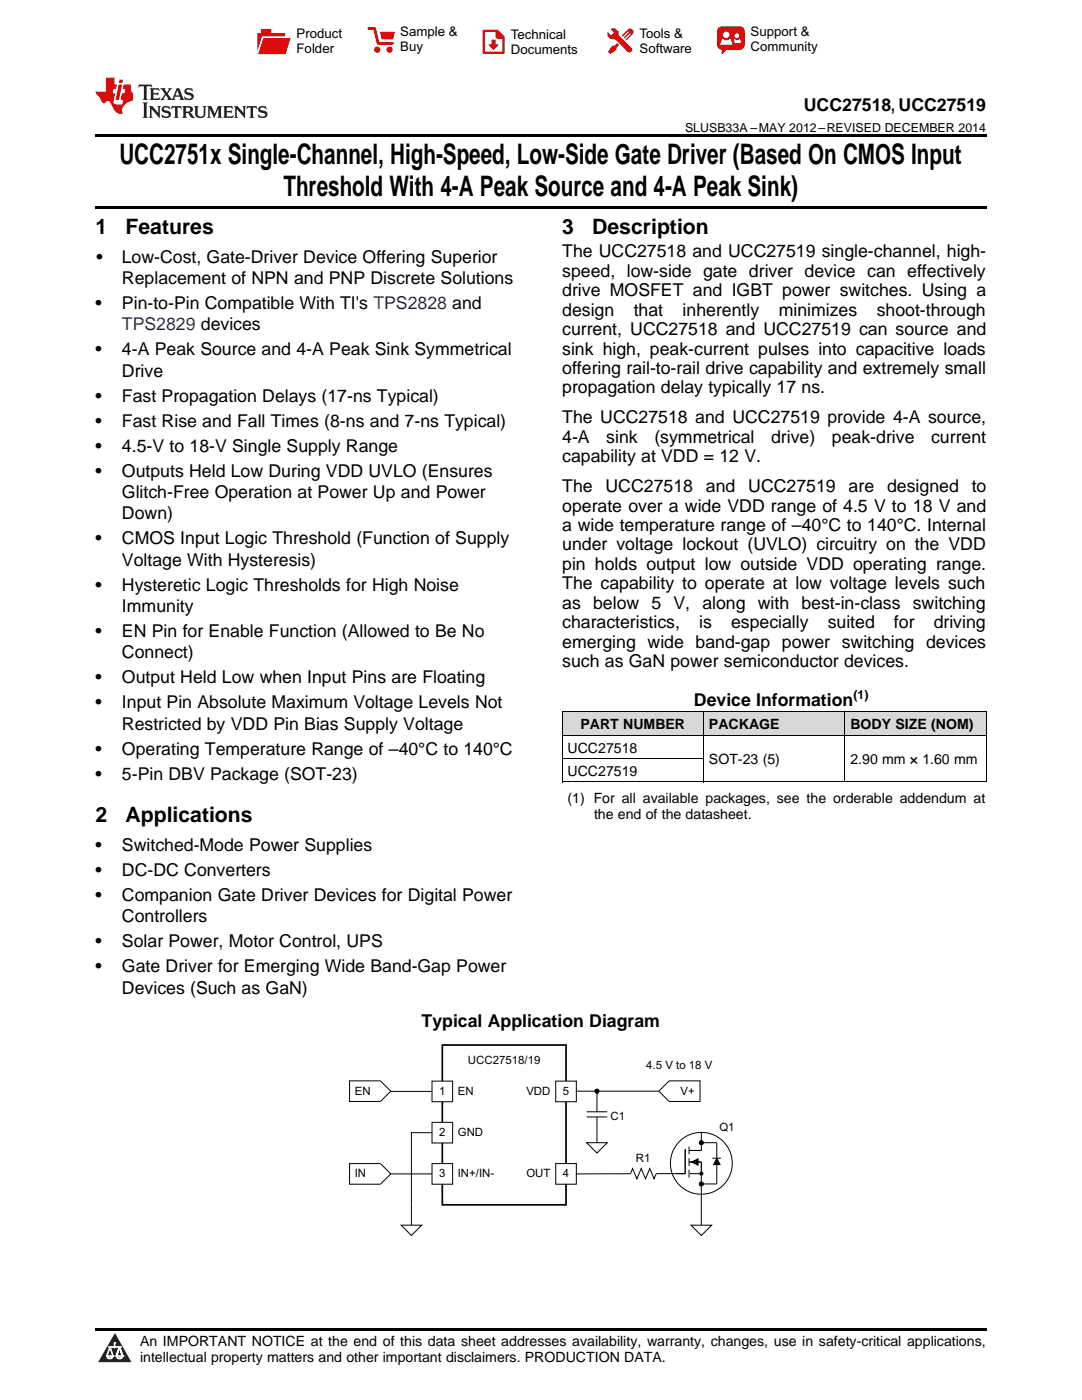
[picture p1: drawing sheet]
<svg xmlns="http://www.w3.org/2000/svg" width="216mm" height="279mm" viewBox="0 0 216 279" stroke-linecap="round" stroke-linejoin="round" font-family="sans-serif">
<defs><g id="words">
<g font-size="5.6">
<text x="23.8" y="32.8">UCC2751x Single-Channel, High-Speed, Low-Side Gate Driver (Based On CMOS Input</text>
<text x="56.6" y="39.2">Threshold With 4-A Peak Source and 4-A Peak Sink)</text>
</g>
<g font-size="4.2">
<text x="19" y="46.7">1</text>
<text x="25" y="46.7">Features</text>
<text x="112.2" y="46.7">3</text>
<text x="118.2" y="46.7">Description</text>
<text x="19" y="164.1">2</text>
<text x="25" y="164.1">Applications</text>
</g>
<g font-size="3.5">
<text x="160.4" y="22.2">UCC27518, UCC27519</text>
<text x="19.2" y="52.4">•</text>
<text x="24.3" y="52.4">Low-Cost, Gate-Driver Device Offering Superior</text>
<text x="112.2" y="51.4">The UCC27518 and UCC27519 single-channel, high-</text>
<text x="24.3" y="56.7">Replacement of NPN and PNP Discrete Solutions</text>
<text x="112.2" y="55.2">speed, low-side gate driver device can effectively</text>
<text x="112.2" y="59.1">drive MOSFET and IGBT power switches. Using a</text>
<text x="19" y="61.7">•</text>
<text x="24.3" y="61.7">Pin-to-Pin Compatible With TI's TPS2828 and</text>
<text x="112.2" y="63">design</text>
<text x="126.5" y="63">that</text>
<text x="136.2" y="63">inherently</text>
<text x="155.4" y="63">minimizes</text>
<text x="174.9" y="63">shoot-through</text>
<text x="19" y="70.9">•</text>
<text x="24.3" y="70.9">4-A Peak Source and 4-A Peak Sink Symmetrical</text>
<text x="112.2" y="66.9">current, UCC27518 and UCC27519 can source and</text>
<text x="112.2" y="70.8">sink high, peak-current pulses into capacitive loads</text>
<text x="24.3" y="75.1">Drive</text>
<text x="112.2" y="74.6">offering rail-to-rail drive capability and extremely small</text>
<text x="19" y="80.2">•</text>
<text x="24.3" y="80.2">Fast Propagation Delays (17-ns Typical)</text>
<text x="112.2" y="78.5">propagation delay typically 17 ns.</text>
<text x="19" y="85.2">•</text>
<text x="24.3" y="85.2">Fast Rise and Fall Times (8-ns and 7-ns Typical)</text>
<text x="112.2" y="84.5">The UCC27518 and UCC27519 provide 4-A source,</text>
<text x="112.2" y="88.4">4-A</text>
<text x="121" y="88.4">sink</text>
<text x="130.6" y="88.4">(symmetrical</text>
<text x="153.9" y="88.4">drive)</text>
<text x="166" y="88.4">peak-drive</text>
<text x="185.8" y="88.4">current</text>
<text x="19" y="90.2">•</text>
<text x="19" y="95.2">•</text>
<text x="24.3" y="90.2">4.5-V to 18-V Single Supply Range</text>
<text x="24.3" y="95.2">Outputs Held Low During VDD UVLO (Ensures</text>
<text x="112.2" y="92.3">capability at VDD = 12 V.</text>
<text x="24.3" y="99.4">Glitch-Free Operation at Power Up and Power</text>
<text x="112.2" y="98.2">The</text>
<text x="120.8" y="98.2">UCC27518</text>
<text x="140.9" y="98.2">and</text>
<text x="149.3" y="98.2">UCC27519</text>
<text x="169.3" y="98.2">are</text>
<text x="177" y="98.2">designed</text>
<text x="193.9" y="98.2">to</text>
<text x="24.3" y="103.6">Down)</text>
<text x="112.2" y="102.1">operate over a wide VDD range of 4.5 V to 18 V and</text>
<text x="112.2" y="106">a wide temperature range of –40°C to 140°C. Internal</text>
<text x="19" y="108.7">•</text>
<text x="24.3" y="108.7">CMOS Input Logic Threshold (Function of Supply</text>
<text x="24.3" y="112.9">Voltage With Hysteresis)</text>
<text x="112.2" y="109.9">under voltage lockout (UVLO) circuitry on the VDD</text>
<text x="112.2" y="113.7">pin holds output low outside VDD operating range.</text>
<text x="19" y="117.9">•</text>
<text x="24.3" y="117.9">Hysteretic Logic Thresholds for High Noise</text>
<text x="112.2" y="117.6">The capability to operate at low voltage levels such</text>
<text x="24.3" y="122.1">Immunity</text>
<text x="112.2" y="121.5">as below 5 V, along with best-in-class switching</text>
<text x="112.2" y="125.4">characteristics,</text>
<text x="139.5" y="125.4">is</text>
<text x="145.9" y="125.4">especially</text>
<text x="165.2" y="125.4">suited</text>
<text x="178.4" y="125.4">for</text>
<text x="186.3" y="125.4">driving</text>
<text x="19" y="127.1">•</text>
<text x="24.3" y="127.1">EN Pin for Enable Function (Allowed to Be No</text>
<text x="24.3" y="131.4">Connect)</text>
<text x="112.2" y="129.3">emerging wide band-gap power switching devices</text>
<text x="19" y="136.4">•</text>
<text x="24.3" y="136.4">Output Held Low when Input Pins are Floating</text>
<text x="112.2" y="133.1">such as GaN power semiconductor devices.</text>
<text x="19" y="141.4">•</text>
<text x="24.3" y="141.4">Input Pin Absolute Maximum Voltage Levels Not</text>
<text x="138.5" y="140.9">Device Information</text>
<text x="24.3" y="145.6">Restricted by VDD Pin Bias Supply Voltage</text>
<text x="19" y="150.6">•</text>
<text x="19" y="155.6">•</text>
<text x="24.3" y="150.6">Operating Temperature Range of –40°C to 140°C</text>
<text x="24.3" y="155.6">5-Pin DBV Package (SOT-23)</text>
<text x="19" y="169.8">•</text>
<text x="24.3" y="169.8">Switched-Mode Power Supplies</text>
<text x="19" y="174.8">•</text>
<text x="19" y="179.8">•</text>
<text x="24.3" y="174.8">DC-DC Converters</text>
<text x="24.3" y="179.8">Companion Gate Driver Devices for Digital Power</text>
<text x="24.3" y="184">Controllers</text>
<text x="19" y="189.1">•</text>
<text x="24.3" y="189.1">Solar Power, Motor Control, UPS</text>
<text x="19" y="194.1">•</text>
<text x="24.3" y="194.1">Gate Driver for Emerging Wide Band-Gap Power</text>
<text x="24.3" y="198.3">Devices (Such as GaN)</text>
<text x="84.1" y="205">Typical Application Diagram</text>
</g>
<text font-size="3.5" fill="#0000c8" x="24.3" y="65.9">TPS2829 devices</text>
<g font-size="2.8">
<text x="115.8" y="145.5">PART NUMBER</text>
<text x="141.5" y="145.5">PACKAGE</text>
<text x="169.7" y="145.5">BODY SIZE (NOM)</text>
<text x="113.2" y="150.2">UCC27518</text>
<text x="113.2" y="154.8">UCC27519</text>
<text x="141.5" y="152.5">SOT-23 (5)</text>
<text x="169.7" y="152.5">2.90 mm × 1.60 mm</text>
<text x="113.2" y="160.3">(1) For all available packages, see the orderable addendum at</text>
<text x="118.5" y="163.5">the end of the datasheet.</text>
<text x="27.9" y="268.6">An IMPORTANT NOTICE at the end of this data sheet addresses availability, warranty, changes, use in safety-critical applications,</text>
<text x="27.9" y="271.8">intellectual property matters and other important disclaimers. PRODUCTION DATA.</text>
</g>
<g font-size="2.6">
<text x="59.2" y="7.6">Product</text>
<text x="59.2" y="10.6">Folder</text>
<text x="79.9" y="7.3">Sample &amp;</text>
<text x="79.9" y="10.2">Buy</text>
<text x="101.9" y="7.8">Technical</text>
<text x="101.9" y="10.8">Documents</text>
<text x="127.6" y="7.6">Tools &amp;</text>
<text x="127.6" y="10.6">Software</text>
<text x="149.8" y="7.2">Support &amp;</text>
<text x="149.8" y="10.2">Community</text>
</g>
<g font-size="2.5">
<text x="136.7" y="26.3">SLUSB33A –MAY 2012–REVISED DECEMBER 2014</text>
<text x="170.3" y="139.5">(1)</text>
</g>
<g font-size="2.3" fill="#010202">
<text x="93.4" y="212.3">UCC27518/19</text>
<text x="129" y="213.3">4.5 V to 18 V</text>
<text x="70.8" y="218.5">EN</text>
<text x="87.6" y="218.5">1</text>
<text x="91.3" y="218.5">EN</text>
<text x="105" y="218.5">VDD</text>
<text x="112.3" y="218.5">5</text>
<text x="135.8" y="218.5">V+</text>
<text x="87.6" y="226.7">2</text>
<text x="91.3" y="226.7">GND</text>
<text x="121.8" y="223.6">C1</text>
<text x="143.5" y="225.7">Q1</text>
<text x="126.9" y="231.9">R1</text>
<text x="70.8" y="235">IN</text>
<text x="87.6" y="235">3</text>
<text x="91.3" y="235">IN+/IN-</text>
<text x="105" y="235">OUT</text>
<text x="112.3" y="235">4</text>
</g>
</g></defs>
<g fill="#d8d8d8">
<path d="M112.2 142.1h28.2v4.7h-28.2z"/>
<path d="M140.4 142.1h28.2v4.7h-28.2z"/>
<path d="M168.6 142.1h28.2v4.7h-28.2z"/>
</g>
<path d="M22.9 266l3.3 5.9h-6.6z" fill="#231f20"/>
<path d="M21.3 270.6h1.2l-.3 .5h-.3a.53 .53 0 0 1-.6-.5z" fill-rule="evenodd" fill="#fff"/>
<path d="M21.3 270.6h1.2l-.3 .5h-.3a.53 .53 0 0 1-.6-.5z" fill="none" stroke="#231f20" stroke-width=".33"/>
<path d="M21.3 270.6l1.2 .1-.3 .4h-.5z" fill="none" stroke="#fff" stroke-width=".33"/>
<path d="M22.9 268.9h.1" fill="none" stroke="#fff" stroke-width=".33"/>
<path d="M22.9 268v.9z" fill="#fff"/>
<path d="M22.9 268v.9z" fill="none" stroke="#fff" stroke-width=".33"/>
<circle cx="22.9" cy="268" r=".16" fill="#fff"/>
<path d="M21.8 268.8h.1" fill="none" stroke="#fff" stroke-width=".33"/>
<path d="M21.8 268.8h2.2z" fill="#fff"/>
<path d="M21.8 268.8h2.2z" fill="none" stroke="#fff" stroke-width=".33"/>
<circle cx="24" cy="268.8" r=".16" fill="#fff"/>
<path d="M23.2 270.6h.1" fill="none" stroke="#fff" stroke-width=".33"/>
<path d="M23.8 268.8l-.6 1.8z" fill="#fff"/>
<path d="M23.8 268.8l-.6 1.8z" fill="none" stroke="#fff" stroke-width=".33"/>
<path d="M23.8 268.8l.7 1.8z" fill="#fff"/>
<path d="M23.8 268.8l.7 1.8z" fill="none" stroke="#fff" stroke-width=".33"/>
<path d="M24.4 270.6h.1" fill="none" stroke="#fff" stroke-width=".33"/>
<circle cx="21.3" cy="270.6" r=".16" fill="#fff"/>
<path d="M22 268.8l-.7 1.8z" fill="#fff"/>
<path d="M22 268.8l-.7 1.8z" fill="none" stroke="#fff" stroke-width=".33"/>
<path d="M22 268.8l.5 1.8z" fill="#fff"/>
<path d="M22 268.8l.5 1.8z" fill="none" stroke="#fff" stroke-width=".33"/>
<circle cx="22.5" cy="270.6" r=".16" fill="#fff"/>
<path d="M23.3 270.6h1.2a.63 .63 0 0 1-.6 .5 .63 .63 0 0 1-.6-.5z" fill-rule="evenodd" fill="#fff"/>
<path d="M23.3 270.6h1.2a.63 .63 0 0 1-.6 .5 .63 .63 0 0 1-.6-.5z" fill="none" stroke="#231f20" stroke-width=".33"/>
<path d="M23.3 270.6h1.2l-.4 .5h-.5z" fill="none" stroke="#fff" stroke-width=".33"/>
<path d="M23.2 270.6h.1" fill="none" stroke="#fff" stroke-width=".33"/>
<circle cx="24.5" cy="270.6" r=".16" fill="#fff"/>
<path d="M19 265.1h177.8v.5h-177.8z" fill="#000"/>
<path d="M88.3 208.6h24.6v31.8h-24.6z" fill="none" stroke="#010202" stroke-width=".34"/>
<path d="M86.2 215.8h4.1v4.1h-4.1z" fill-rule="evenodd" fill="#fff"/>
<path d="M86.2 215.8h4.1v4.1h-4.1z" fill="none" stroke="#010202" stroke-width=".2"/>
<path d="M86.2 224h4.1v4.1h-4.1z" fill-rule="evenodd" fill="#fff"/>
<path d="M86.2 224h4.1v4.1h-4.1z" fill="none" stroke="#010202" stroke-width=".2"/>
<path d="M86.2 232.2h4.1v4.1h-4.1z" fill-rule="evenodd" fill="#fff"/>
<path d="M86.2 232.2h4.1v4.1h-4.1z" fill="none" stroke="#010202" stroke-width=".2"/>
<path d="M110.9 215.8h4.1v4.1h-4.1z" fill-rule="evenodd" fill="#fff"/>
<path d="M110.9 215.8h4.1v4.1h-4.1z" fill="none" stroke="#010202" stroke-width=".2"/>
<path d="M110.9 232.2h4.1v4.1h-4.1z" fill-rule="evenodd" fill="#fff"/>
<path d="M110.9 232.2h4.1v4.1h-4.1zM136.7 229.3v4.9h-1.9M137.5 231.9h2.4v6.4M137.5 228.8v1.6M137.5 231.1v1.6M137.5 233.5v1.5M139.9 226v3.6h-2.4M142.1 231.1h1.8M143 228.1v8.2h-3.1" fill="none" stroke="#010202" stroke-width=".2"/>
<path d="M138 231.9l1.3-.6v1.2z" fill="#010202"/>
<path d="M138 231.9l1.3-.6v1.2z" fill="none" stroke="#010202" stroke-width=".2"/>
<path d="M143 231.1l.7 1.3h-1.3z" fill="#010202"/>
<path d="M137.6 234.2h2.3M139.9 228.1h3.1M143 231.1l.7 1.3h-1.3z" fill="none" stroke="#010202" stroke-width=".2"/>
<g fill="#010202">
<circle cx="139.9" cy="234.2" r=".41"/>
<circle cx="139.9" cy="236.3" r=".41"/>
</g>
<circle cx="139.9" cy="236.3" r=".41" fill="none" stroke="#010202" stroke-width=".2"/>
<circle cx="139.9" cy="228.1" r=".41" fill="#010202"/>
<g fill="none" stroke="#010202" stroke-width=".2">
<circle cx="139.9" cy="228.1" r=".41"/>
<circle cx="139.9" cy="232.2" r="6.2"/>
</g>
<path d="M80 244.5h4.1l-2 2.1z" fill="#fff"/>
<path d="M119.1 217.8v4.1M69.7 232.2h6.2l2.1 2.1-2.1 2h-6.2zM78 234.3h8.2M86.2 226h-4.1v18.5M117.1 222.9h4.1M117.1 221.9h4.1M119.1 222.9v3.1M80 244.5h4.1l-2 2.1z" fill="none" stroke="#010202" stroke-width=".2"/>
<path d="M117.1 228.1h4.1l-2.1 2z" fill="#fff"/>
<path d="M117.1 228.1h4.1l-2.1 2zM119.1 226v2.1M134.8 234.2h-3.9l-.4 1.1-.8-2.1-.9 2.1-.9-2.1-.8 2.1-.9-2.1-.4 1-10.8 .1" fill="none" stroke="#010202" stroke-width=".2"/>
<path d="M137.9 244.5h4.1l-2.1 2.1z" fill="#fff"/>
<path d="M139.9 238.3v6.2M137.9 244.5h4.1l-2.1 2.1z" fill="none" stroke="#010202" stroke-width=".2"/>
<circle cx="119.1" cy="217.8" r=".41" fill="#010202"/>
<g fill="none" stroke="#010202" stroke-width=".2">
<path d="M69.7 215.7h6.2l2.1 2.1-2.1 2h-6.2zM78 217.8h8.2M131.5 217.8h-16.5M133.5 215.7h6.2v4.1h-6.2l-2-2z"/>
<circle cx="119.1" cy="217.8" r=".41"/>
</g>
<path d="M112.2 156.1h84.6M112.2 151.4h28.2M112.2 146.7h84.6M112.2 142.1h84.6M112.2 142.1v14M140.4 142.1v14M168.6 142.1v14M196.8 142.1v14" fill="none" stroke="#000" stroke-width=".2"/>
<path d="M19 26.8h177.8v.6h-177.8zM19 41.2h177.8v.5h-177.8z" fill="#000"/>
<path d="M27.7 16.9l-.1 .6 .6-.3h.5v.2v2.2l-.2 .4h1l-.2-.4v-2.2v-.2h.5l.6 .3-.2-.6zM29.9 17.6l.2 .4v1.6l-.2 .4h1.9l.1-.6a1.09 1.09 0 0 1-1.3 .1v-.6h.6l.4 .2v-.7l-.2 .2h-.8v-.6l.2-.1a1.01 1.01 0 0 1 1 .3l-.1-.6zM32 17.6l.9 1.2-1 1.2h.9l-.2-.3 .5-.7 .5 .7-.3 .3h1.7l-.2-.3 .1-.4h1l.1 .4-.2 .3h1l-.3-.4-.7-2h-.5l-1 2.2-.8-1.1 .9-1.1h-.9l.2 .2-.4 .7-.4-.7 .2-.2zM35.4 18l.4 1h-.8zM37 17.7a.66 .66 0 0 0-.2 .8 .66 .66 0 0 0 .6 .4l.7 .2 .1 .2a.8 .8 0 0 1-.7 .4 .8 .8 0 0 1-.7-.5l.1 .8 .2-.2a.94 .94 0 0 0 1.1 .1 .94 .94 0 0 0 .4-.9 1.48 1.48 0 0 0-1.3-.6v-.4a1.1 1.1 0 0 1 1.2 .2l-.2-.6-.2 .1-.5-.1zM28.5 20.4l.2 .4v2.3l-.2 .4h1l-.2-.4v-2.3l.2-.4zM29.7 21.2l.2 .4v1.5l-.2 .4h.8l-.3-.4 .1-1.3 1.6 1.8v-2l.2-.4h-.7l.2 .2v1.1l-1.2-1.3zM32.5 21.3a.66 .66 0 0 0-.2 .8 .66 .66 0 0 0 .6 .4l.6 .2 .2 .2a.8 .8 0 0 1-.8 .4 .8 .8 0 0 1-.7-.5l.2 .7 .2-.1a.94 .94 0 0 0 1 .1 .94 .94 0 0 0 .5-1 1.47 1.47 0 0 0-1.3-.6l-.1-.3a1.1 1.1 0 0 1 1.3 .2l-.2-.6-.2 .1-.5-.2zM34.3 21.2l-.2 .6a.64 .64 0 0 1 .8-.3v1.6l-.2 .4h1l-.3-.4 .1-1.6a.66 .66 0 0 1 .8 .3l-.2-.6zM36.3 21.2l.3 .4v1.5l-.3 .4h1l-.2-.2v-.7h.5l.1 .1a.8 .8 0 0 0 1.2 .7l-1-1a.62 .62 0 0 0 .6-.5 .62 .62 0 0 0-.6-.7zM37.1 21.5h.1a.48 .48 0 0 1 .6 0 .48 .48 0 0 1 .1 .6l-.2 .1-.6 .1zM38.7 21.2l.2 .2a2.29 2.29 0 0 0 .4 2 1.05 1.05 0 0 0 1.7-.7v-1.3l.2-.2h-.8l.2 .4v1.1a.61 .61 0 0 1-.6 .6 .61 .61 0 0 1-.6-.6v-1.1l.3-.4zM41.3 21.2l.3 .4v1.5l-.3 .4h.8l-.2-.4v-1.4l.8 1.9 .9-1.9v1.4l-.2 .4h.9l-.2-.4v-1.5l.2-.4h-.8l-.7 1.5-.6-1.5zM44.5 21.2l.2 .4v1.5l-.2 .4h1.9l.2-.6a1.1 1.1 0 0 1-1.4 .2v-.7h.6l.4 .2v-.6l-.2 .1-.8 .1v-.6l.2-.1a1.02 1.02 0 0 1 1.1 .2l-.2-.5zM46.7 21.2l.2 .4v1.5l-.2 .4h.8l-.3-.4 .1-1.3 1.6 1.8v-2l.2-.4h-.7l.2 .2v1.1l-1.2-1.3zM49.3 21.2l-.1 .6a.64 .64 0 0 1 .8-.3v1.6l-.3 .4h1l-.2-.4v-1.6a.66 .66 0 0 1 .8 .3l-.1-.6zM51.7 21.3a.66 .66 0 0 0-.2 .7 .66 .66 0 0 0 .7 .5l.6 .2 .1 .2a.8 .8 0 0 1-.7 .4 .8 .8 0 0 1-.7-.5l.1 .7 .2-.1a.94 .94 0 0 0 1.1 .1 .94 .94 0 0 0 .4-1 1.48 1.48 0 0 0-1.2-.6l-.1-.3a1.1 1.1 0 0 1 1.2 .2l-.2-.6-.1 .1-.6-.2z" fill="#231f20"/>
<path d="M21.1 15.5v2.8h-2v.4l.9 .9a.96 .96 0 0 0 1 1 .59 .59 0 0 1 .5-.4 .59 .59 0 0 1 .5 .3l.4 .8a1.61 1.61 0 0 0 2.1 1.3 1.63 1.63 0 0 1 1.1-2.2l.9-.3v-1.5a1.6 1.6 0 0 1-.4-1.7h-1.4l-.2 .9h.5l-.2 .8h-.5l-.2 1v.3h.5l-.2 .9h-.7a.74 .74 0 0 1-1-.6l.3-1.6h-.5l.2-.8h.5l.1-.9h-.4v-1.4zM23.7 16.9l-.7 3h.8l.6-3zM23.8 15.9l-.1 .7h.7l.2-.7z" fill="#ee1d23"/>
<g fill="#d60000">
<path d="M52.1 5.8h2v.8h2.8v4.2h-5.5v-4.2h.7z" fill-rule="evenodd"/>
<path d="M52.4 7.5h5.6l-1 3.3h-5.6z" fill-rule="evenodd"/>
</g>
<path d="M52.4 7.4h5.7l-.1 .1h-5.5l-1.1 3.3z" fill-rule="evenodd" fill="#fff"/>
<path d="M52.4 7.4h5.7l-.1 .1h-5.5l-1.1 3.3z" fill="none" stroke="#fff" stroke-width=".2"/>
<path d="M73.6 5.7h1.1l.7 2.9h2.9" fill="none" stroke="#d60000" stroke-width=".55"/>
<g fill="#d60000">
<path d="M75.8 6.3h3l-.4 1.6h-2.2z" fill-rule="evenodd"/>
<circle cx="75.3" cy="9.9" r=".62"/>
<circle cx="77.7" cy="9.9" r=".62"/>
</g>
<path d="M96.5 6.2h2.7l1.3 1.2v3.1h-4z" fill="none" stroke="#d60000" stroke-width=".44"/>
<g fill="#d60000">
<path d="M98.1 7.9h.8v1h.5l-.9 1.1-1-1v-.1h.6z" fill-rule="evenodd"/>
<path d="M98.9 6.2h.3l1.3 1.2v.4h-1.3l-.3-.4z" fill-rule="evenodd"/>
<path d="M121.9 5.7h.8l.7 .6 .1 .7 2.5 2.5-.8 .8-2.3-2.3-1.1-.2-.6-.6v-.8l.7 .6 .5-.4v-.2l-.5-.5z" fill-rule="evenodd"/>
<path d="M122.2 9.1h.4l.5-.5 .4 .4-.5 .5v.4l-1.2 .9-.5-.5z" fill-rule="evenodd"/>
<path d="M125.3 5.9a.67 .67 0 0 1 .9 0 .67 .67 0 0 1 0 .9z" fill-rule="evenodd"/>
<path d="M125.3 5.9l.9 .9-1.2 1.2h-.2v-.2l1-.9v-.2h-.2l-.9 1h-.2v-.2l.9-1 .1-.2h-.3l-.9 1h-.2v-.2z" fill-rule="evenodd"/>
<circle cx="125.6" cy="9.9" r=".54"/>
</g>
<path d="M123.3 6.3v.7" fill="none" stroke="#d60000" stroke-width=".2"/>
<g fill="#d60000">
<path d="M143.4 5.5l.6-.2h3.6a.95 .95 0 0 1 1 .9v2.8a.95 .95 0 0 1-1 .9h-3.6a.95 .95 0 0 1-.9-.9v-2.8z" fill-rule="evenodd"/>
<path d="M144 9.9h.9l-.7 .9h-.2z" fill-rule="evenodd"/>
</g>
<g fill="#fff">
<path d="M146.6 8.6h1.3z"/>
<path d="M144.1 7.8h.3l.1 .2h.8l.2-.2h.3l.4 1.1h-2.5z" fill-rule="evenodd"/>
<path d="M146.4 7.8h.3l.1 .2h.5l.2-.2h.2l.2 .8h-1.3z" fill-rule="evenodd"/>
<circle cx="144.9" cy="6.9" r=".65"/>
<circle cx="147" cy="7.1" r=".48"/>
</g>
<use href="#words"/>
</svg>
